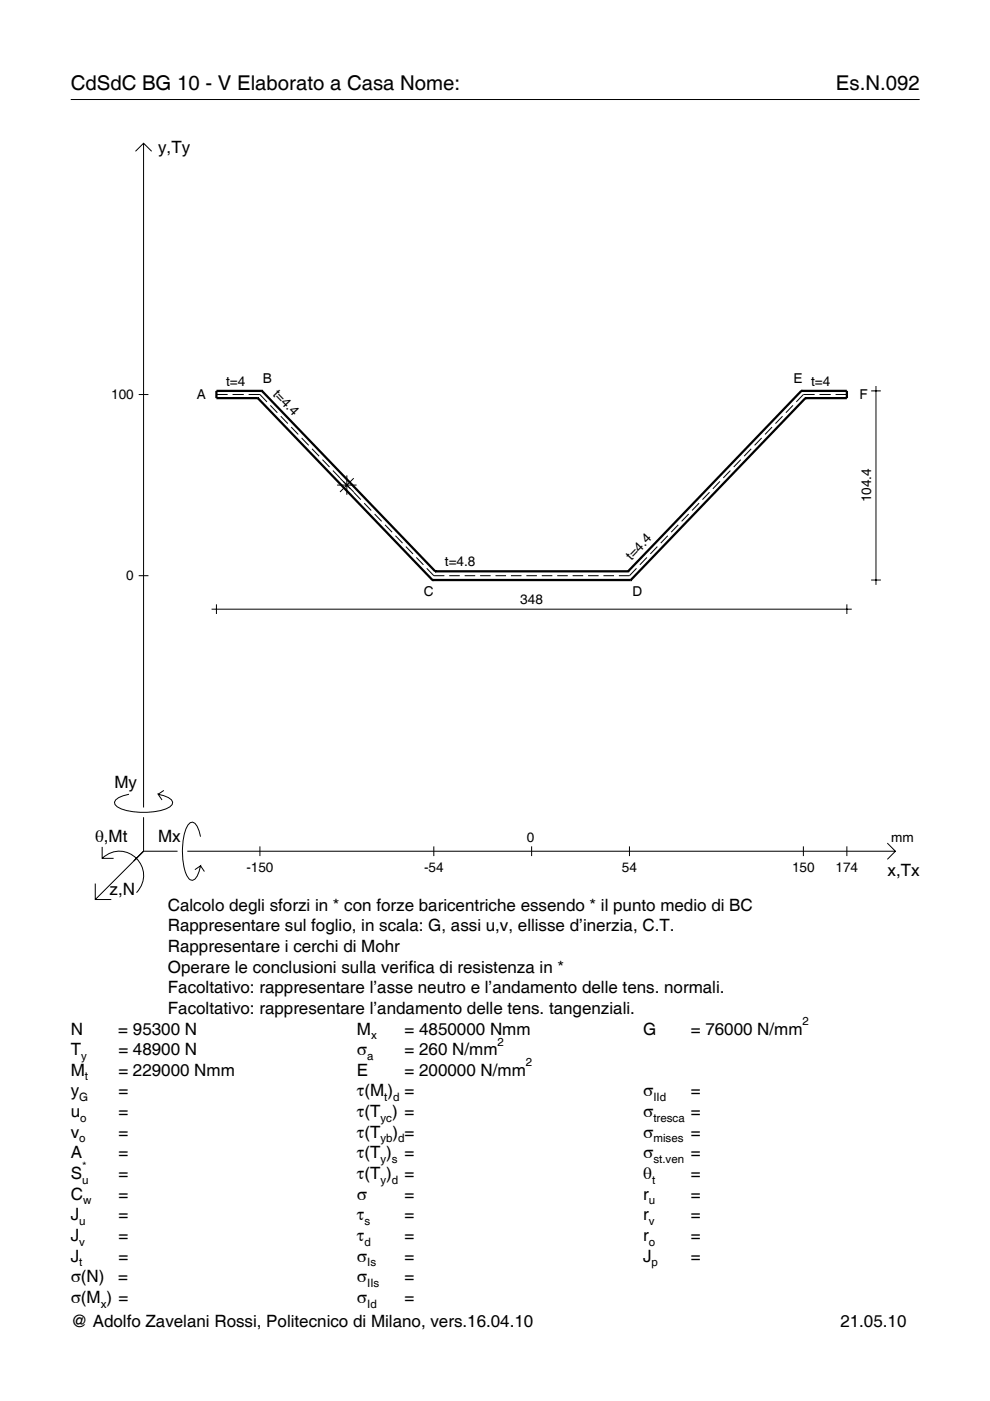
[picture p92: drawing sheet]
<svg xmlns="http://www.w3.org/2000/svg" width="210mm" height="297mm" viewBox="0 0 210 297" stroke-linecap="round" stroke-linejoin="round" font-family="sans-serif">
<defs><g id="words">
<g font-size="4.3">
<text x="15" y="19">CdSdC BG 10 - V Elaborato a Casa Nome:</text>
<text x="177.2" y="19">Es.N.092</text>
</g>
<g font-size="3.6">
<text x="33.5" y="32.4">y,Ty</text>
<text x="24.3" y="167.1">My</text>
<text x="20.1" y="178.4">θ,Mt</text>
<text x="33.5" y="178.4">Mx</text>
<text x="188.2" y="185.6">x,Tx</text>
<text x="23.2" y="189.7">z,N</text>
<text x="35.6" y="193.1">Calcolo degli sforzi in * con forze baricentriche essendo * il punto medio di BC</text>
<text x="35.6" y="197.5">Rappresentare sul foglio, in scala: G, assi u,v, ellisse d’inerzia, C.T.</text>
<text x="35.6" y="201.8">Rappresentare i cerchi di Mohr</text>
<text x="35.6" y="206.2">Operare le conclusioni sulla verifica di resistenza in *</text>
<text x="35.6" y="210.6">Facoltativo: rappresentare l’asse neutro e l’andamento delle tens. normali.</text>
<text x="35.6" y="215">Facoltativo: rappresentare l’andamento delle tens. tangenziali.</text>
<text x="15" y="219.3">N</text>
<text x="25.1" y="219.3">= 95300 N</text>
<text x="75.7" y="219.3">M</text>
<text x="85.8" y="219.3">= 4850000 Nmm</text>
<text x="136.4" y="219.3">G</text>
<text x="146.5" y="219.3">= 76000 N/mm</text>
<text x="15" y="223.7">T</text>
<text x="25.1" y="223.7">= 48900 N</text>
<text x="75.7" y="223.7">σ</text>
<text x="85.8" y="223.7">= 260 N/mm</text>
<text x="15" y="232.5">y</text>
<text x="15" y="228.1">M</text>
<text x="25.1" y="232.5">=</text>
<text x="25.1" y="228.1">= 229000 Nmm</text>
<text x="75.7" y="232.5">τ(M ) =</text>
<text x="75.7" y="228.1">E</text>
<text x="85.8" y="228.1">= 200000 N/mm</text>
<text x="136.4" y="232.5">σ</text>
<text x="146.5" y="232.5">=</text>
<text x="15" y="236.8">u</text>
<text x="25.1" y="236.8">=</text>
<text x="75.7" y="236.8">τ(T ) =</text>
<text x="136.4" y="236.8">σ</text>
<text x="146.5" y="236.8">=</text>
<text x="15" y="245.6">A</text>
<text x="15" y="241.2">v</text>
<text x="25.1" y="241.2">=</text>
<text x="25.1" y="245.6">=</text>
<text x="75.7" y="245.6">τ(T )</text>
<text x="75.7" y="241.2">τ(T</text>
<text x="83.3" y="241.2">) =</text>
<text x="85.8" y="245.6">=</text>
<text x="136.4" y="241.2">σ</text>
<text x="136.4" y="245.6">σ</text>
<text x="146.5" y="241.2">=</text>
<text x="146.5" y="245.6">=</text>
<text x="15" y="250">S</text>
<text x="25.1" y="250">=</text>
<text x="75.7" y="250">τ(T )</text>
<text x="85.8" y="250">=</text>
<text x="136.4" y="250">θ</text>
<text x="146.5" y="250">=</text>
<text x="15" y="254.3">C</text>
<text x="25.1" y="254.3">=</text>
<text x="75.7" y="254.3">σ</text>
<text x="85.8" y="254.3">=</text>
<text x="136.4" y="254.3">r</text>
<text x="146.5" y="254.3">=</text>
<text x="15" y="263.1">J</text>
<text x="15" y="258.7">J</text>
<text x="25.1" y="263.1">=</text>
<text x="25.1" y="258.7">=</text>
<text x="75.7" y="258.7">τ</text>
<text x="75.7" y="263.1">τ</text>
<text x="85.8" y="258.7">=</text>
<text x="85.8" y="263.1">=</text>
<text x="136.4" y="258.7">r</text>
<text x="136.4" y="263.1">r</text>
<text x="146.5" y="258.7">=</text>
<text x="146.5" y="263.1">=</text>
<text x="15" y="267.5">J</text>
<text x="25.1" y="267.5">=</text>
<text x="75.7" y="267.5">σ</text>
<text x="85.8" y="267.5">=</text>
<text x="136.4" y="267.5">J</text>
<text x="146.5" y="267.5">=</text>
<text x="15" y="271.8">σ(N)</text>
<text x="25.1" y="271.8">=</text>
<text x="75.7" y="271.8">σ</text>
<text x="85.8" y="271.8">=</text>
<text x="15" y="276.2">σ(M ) =</text>
<text x="15" y="281.4">@ Adolfo Zavelani Rossi, Politecnico di Milano, vers.16.04.10</text>
<text x="75.7" y="276.2">σ</text>
<text x="85.8" y="276.2">=</text>
<text x="178.2" y="281.4">21.05.10</text>
</g>
<g font-size="2.9">
<text x="47.9" y="81.8">t=4</text>
<text x="55.7" y="81.3">B</text>
<text x="57.7" y="83.6" transform="rotate(46 57.7 83.6)">t=4.4</text>
<text x="168.2" y="81.3">E t=4</text>
<text x="23.6" y="84.6">100</text>
<text x="41.7" y="84.5">A</text>
<text x="182.2" y="84.5">F</text>
<text x="184.7" y="106.5" transform="rotate(-90 184.7 106.5)">104.4</text>
<text x="133.9" y="118.9" transform="rotate(-46 133.9 118.9)">t=4.4</text>
<text x="26.8" y="123.1">0</text>
<text x="94.3" y="120.1">t=4.8</text>
<text x="89.8" y="126.3">C</text>
<text x="110.3" y="128.1">348</text>
<text x="134.1" y="126.3">D</text>
<text x="111.7" y="178.4">0</text>
<text x="189" y="178.4">mm</text>
<text x="52.2" y="184.9">-150</text>
<text x="89.9" y="184.9">-54</text>
<text x="131.9" y="184.9">54</text>
<text x="167.9" y="184.9">150</text>
<text x="177.2" y="184.9">174</text>
</g>
<g font-size="2.4">
<text x="78.7" y="220.3">x</text>
<text x="105.5" y="221.7">2</text>
<text x="170.2" y="217.3">2</text>
<text x="17.2" y="224.7">y</text>
<text x="77.9" y="224.7">a</text>
<text x="111.5" y="226.1">2</text>
<text x="16.8" y="233.5">G</text>
<text x="18" y="229.1">t</text>
<text x="81.5" y="233.5">t d</text>
<text x="138.5" y="233.5">IId</text>
<text x="17" y="237.8">o</text>
<text x="80.7" y="237.8">yc</text>
<text x="138.5" y="237.8">tresca</text>
<text x="16.8" y="242.2">o</text>
<text x="80.7" y="242.2">yb d</text>
<text x="138.5" y="242.2">mises</text>
<text x="17.4" y="251">u</text>
<text x="17.4" y="248">*</text>
<text x="80.7" y="246.6">y s</text>
<text x="80.7" y="251">y d</text>
<text x="138.2" y="251">t</text>
<text x="138.5" y="246.6">st.ven</text>
<text x="17.6" y="255.3">w</text>
<text x="137.6" y="255.3">u</text>
<text x="16.8" y="259.7">u</text>
<text x="77.3" y="259.7">s</text>
<text x="137.6" y="259.7">v</text>
<text x="16.8" y="264.1">v</text>
<text x="16.8" y="268.5">t</text>
<text x="77.3" y="264.1">d</text>
<text x="77.9" y="268.5">Is</text>
<text x="137.6" y="264.1">o</text>
<text x="138.2" y="268.5">p</text>
<text x="77.9" y="272.8">IIs</text>
<text x="21.4" y="277.2">x</text>
<text x="77.9" y="277.2">Id</text>
</g>
</g></defs>
<g fill="none" stroke="#000" stroke-width=".21">
<path d="M15 21.1h180M28.7 32.1l1.7-1.7 1.8 1.7M30.4 30.4v140.8M29.4 83.6h2.1M45.9 83.6h2.4M49.3 83.6h2.4M52.7 83.6h2.4l1.5 1.6M57.3 85.9l1.5 1.6M59.5 88.2l1.5 1.6M61.7 90.5l1.5 1.6M63.9 92.9l1.5 1.5M66.2 95.2l1.5 1.5"/>
<path d="M68.4 97.5l1.5 1.5M70.6 99.8l1.5 1.5M154.9 99.8l-1.5 1.5M157.1 97.5l-1.5 1.5M159.3 95.2l-1.5 1.5M161.5 92.9l-1.5 1.5M163.7 90.5l-1.5 1.6M165.9 88.2l-1.5 1.6M168.1 85.9l-1.5 1.6M172.7 83.6h-2.4l-1.5 1.6M173.7 83.6h2.4M177.2 83.6h2.4"/>
<path d="M184.7 82.9h2.1M185.7 81.8v42.2M71.5 102.8h4.1M72.1 101.4l2.9 2.9M72.8 102.1l1.5 1.5M73.5 100.8v4.1M75 101.4l-2.9 2.9M75 104.4l1.5 1.5M77.2 106.7l1.5 1.5M79.4 109l1.5 1.5M81.6 111.3l1.5 1.5M83.8 113.6l1.5 1.5"/>
<path d="M86.1 115.9l1.5 1.5M88.3 118.2l1.5 1.5M137.2 118.2l-1.5 1.5M139.4 115.9l-1.5 1.5M141.6 113.6l-1.5 1.5M143.8 111.3l-1.5 1.5M146 109l-1.5 1.5M148.2 106.7l-1.5 1.5M150.4 104.4l-1.5 1.5M152.6 102.1l-1.5 1.5M29.4 122.1h2.1M44.9 129.2h135.7"/>
<path d="M45.9 128.1v2.1M90.5 120.5l1.5 1.6h2.2M95.2 122.1h2.3M98.5 122.1h2.3M101.8 122.1h2.2M105.1 122.1h2.2M108.3 122.1h2.3M111.6 122.1h2.2M114.9 122.1h2.2M118.1 122.1h2.3M121.4 122.1h2.2M124.7 122.1h2.2"/>
<path d="M127.9 122.1h2.3M135 120.5l-1.5 1.6h-2.3M179.6 128.1v2.1M184.7 123h2.1M21.7 179.6v2.4h2.4M27.3 168.4a3.6 3.6 0 0 0-3 1.7l.1 .5a5.6 5.6 0 0 0 3.8 1.5 13.4 13.4 0 0 0 7.8-1l.5-.5 .1-.5a3.6 3.6 0 0 0-3.1-1.7l.8 1.2M30.4 173.3v7.2M34.7 167.6l-1.2 .8M42.5 177.4a3.6 3.6 0 0 0-1.7-3.1l-.5 .1a5.7 5.7 0 0 0-1.5 3.8 13.9 13.9 0 0 0 1.1 7.9l.4 .4 .5 .1a3.6 3.6 0 0 0 1.7-3l-1.2 .8M55.1 179.4v2.1M92 179.4v2.1M112.7 179.4v2.1"/>
<path d="M133.5 179.4v2.1M170.3 179.4v2.1M179.6 179.4v2.1M188.1 178.8l1.7 1.7-1.7 1.7M20.2 187.3v3.4h3.4M21.7 182a5.1 5.1 0 0 1 7.2 0 5.1 5.1 0 0 1 0 7.3M30.4 180.5l-10.2 10.2M30.4 180.5h7.2M39.7 180.5h150.1M42.5 183.6l.8 1.2"/>
</g>
<g fill="none" stroke="#000" stroke-width=".48">
<path d="M54.7 84.4h.1M54.7 84.4l37 38.6M55.5 82.9h.1M55.5 82.9h-9.6v1.5h8.8M55.5 82.9l36.8 38.2M169.9 82.9h.1M169.9 82.9h9.7v1.5h-8.8M169.9 82.9l-36.7 38.2M170.8 84.4h.1M170.8 84.4l-37.1 38.6M91.7 123h.1M91.7 123h42"/>
<path d="M92.3 121.1h.1M92.3 121.1h40.9M133.2 121.1h.1M133.7 123h.1"/>
</g>
<use href="#words"/>
</svg>
